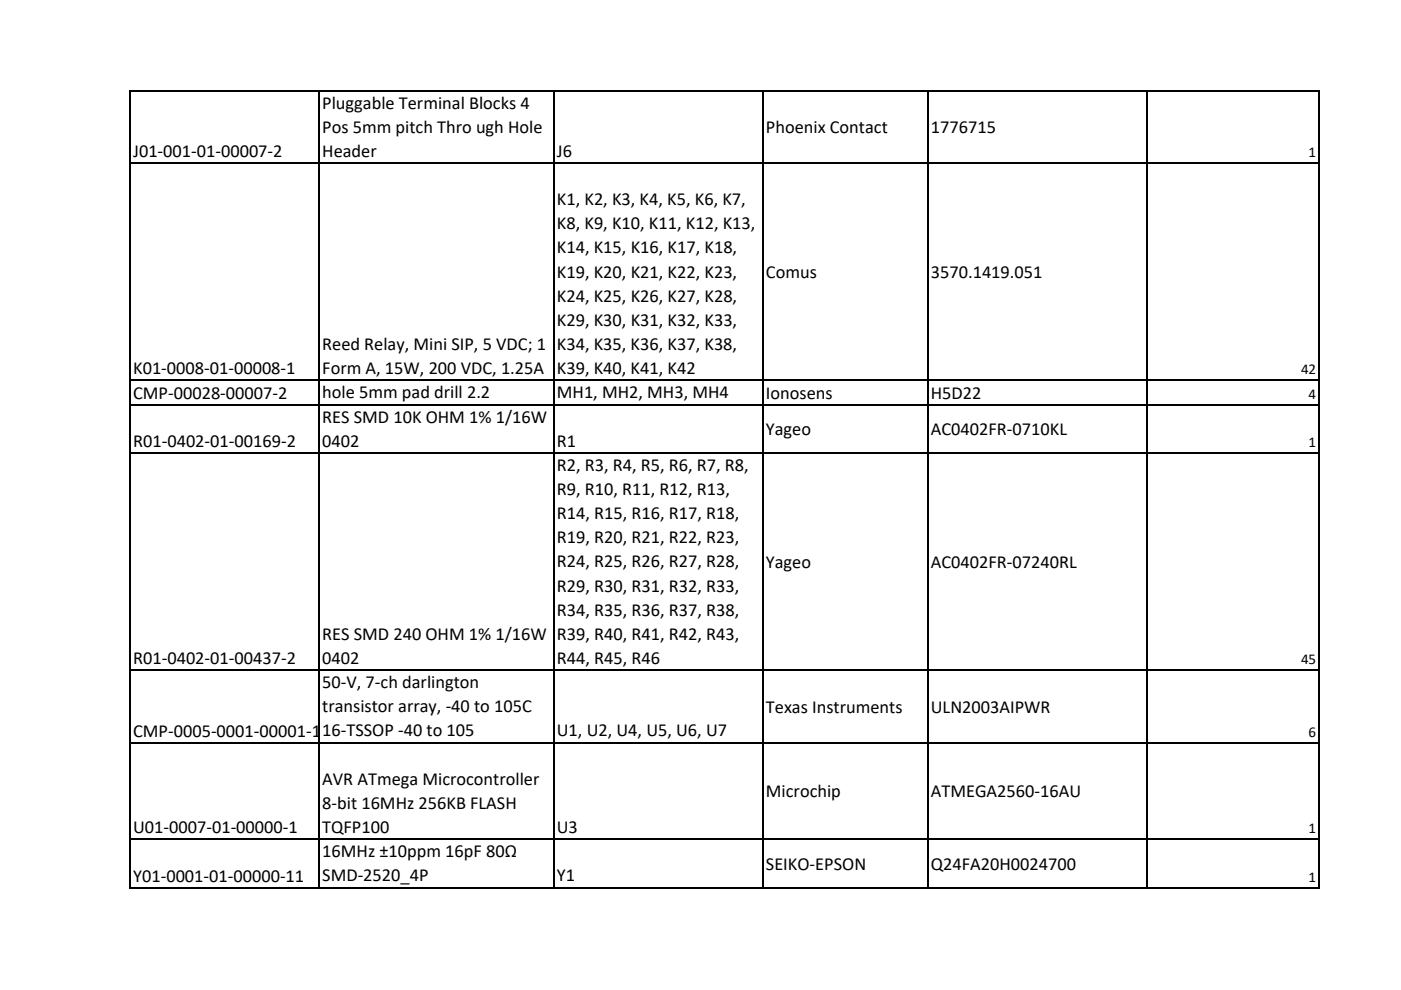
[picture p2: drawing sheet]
<svg xmlns="http://www.w3.org/2000/svg" width="297mm" height="210mm" viewBox="0 0 297 210" stroke-linecap="round" stroke-linejoin="round" font-family="sans-serif">
<defs><g id="words">
<g font-size="3.9">
<text x="68.3" y="23">Pluggable Terminal Blocks 4</text>
<text x="68.3" y="28.2">Pos 5mm pitch Thro ugh Hole</text>
<text x="162.4" y="28.2">Phoenix Contact</text>
<text x="197.4" y="28.2">1776715</text>
<text x="28.2" y="33.3">J01‐001‐01‐00007‐2</text>
<text x="68.3" y="33.3">Header</text>
<text x="118.1" y="33.3">J6</text>
<text x="118.1" y="43.5">K1, K2, K3, K4, K5, K6, K7,</text>
<text x="118.1" y="48.6">K8, K9, K10, K11, K12, K13,</text>
<text x="118.1" y="53.8">K14, K15, K16, K17, K18,</text>
<text x="118.1" y="58.9">K19, K20, K21, K22, K23,</text>
<text x="162.4" y="59">Comus</text>
<text x="197.4" y="59">3570.1419.051</text>
<text x="118.1" y="64">K24, K25, K26, K27, K28,</text>
<text x="118.1" y="69.1">K29, K30, K31, K32, K33,</text>
<text x="68.3" y="74.3">Reed Relay, Mini SIP, 5 VDC; 1</text>
<text x="118.1" y="74.3">K34, K35, K36, K37, K38,</text>
<text x="28.2" y="79.4">K01‐0008‐01‐00008‐1</text>
<text x="68.3" y="79.4">Form A, 15W, 200 VDC, 1.25A</text>
<text x="118.1" y="79.4">K39, K40, K41, K42</text>
<text x="28.2" y="84.5">CMP‐00028‐00007‐2</text>
<text x="68.3" y="89.6">RES SMD 10K OHM 1% 1/16W</text>
<text x="68.3" y="84.5">hole 5mm pad drill 2.2</text>
<text x="118.1" y="84.5">MH1, MH2, MH3, MH4</text>
<text x="162.4" y="84.6">Ionosens</text>
<text x="197.4" y="84.6">H5D22</text>
<text x="28.2" y="94.8">R01‐0402‐01‐00169‐2</text>
<text x="68.3" y="94.7">0402</text>
<text x="118.1" y="94.7">R1</text>
<text x="162.4" y="92.2">Yageo</text>
<text x="197.4" y="92.2">AC0402FR‐0710KL</text>
<text x="118.1" y="99.9">R2, R3, R4, R5, R6, R7, R8,</text>
<text x="118.1" y="105">R9, R10, R11, R12, R13,</text>
<text x="118.1" y="110.1">R14, R15, R16, R17, R18,</text>
<text x="118.1" y="115.2">R19, R20, R21, R22, R23,</text>
<text x="118.1" y="120.4">R24, R25, R26, R27, R28,</text>
<text x="118.1" y="125.5">R29, R30, R31, R32, R33,</text>
<text x="162.4" y="120.4">Yageo</text>
<text x="197.4" y="120.4">AC0402FR‐07240RL</text>
<text x="118.1" y="130.6">R34, R35, R36, R37, R38,</text>
<text x="68.3" y="135.7">RES SMD 240 OHM 1% 1/16W</text>
<text x="118.1" y="135.7">R39, R40, R41, R42, R43,</text>
<text x="28.2" y="140.9">R01‐0402‐01‐00437‐2</text>
<text x="68.3" y="140.8">0402</text>
<text x="118.1" y="140.8">R44, R45, R46</text>
<text x="68.3" y="146">50‐V, 7‐ch darlington</text>
<text x="68.3" y="151.1">transistor array, ‐40 to 105C</text>
<text x="162.4" y="151.2">Texas Instruments</text>
<text x="197.4" y="151.2">ULN2003AIPWR</text>
<text x="28.2" y="156.3">CMP‐0005‐0001‐00001‐1</text>
<text x="68.3" y="156.2">16‐TSSOP ‐40 to 105</text>
<text x="118.1" y="156.2">U1, U2, U4, U5, U6, U7</text>
<text x="68.3" y="166.5">AVR ATmega Microcontroller</text>
<text x="68.3" y="171.6">8‐bit 16MHz 256KB FLASH</text>
<text x="162.4" y="169.1">Microchip</text>
<text x="197.4" y="169.1">ATMEGA2560‐16AU</text>
<text x="28.2" y="176.7">U01‐0007‐01‐00000‐1</text>
<text x="68.3" y="176.7">TQFP100</text>
<text x="118.1" y="176.7">U3</text>
<text x="68.3" y="181.8">16MHz ±10ppm 16pF 80Ω</text>
<text x="162.4" y="184.4">SEIKO‐EPSON</text>
<text x="197.4" y="184.4">Q24FA20H0024700</text>
<text x="28.2" y="187">Y01‐0001‐01‐00000‐11</text>
<text x="68.3" y="186.9">SMD‐2520_4P</text>
<text x="118.1" y="186.9">Y1</text>
</g>
<g font-size="3.2">
<text x="277.4" y="33.3">1</text>
<text x="275.8" y="79.4">42</text>
<text x="277.4" y="84.5">4</text>
<text x="277.4" y="94.8">1</text>
<text x="275.8" y="140.9">45</text>
<text x="277.4" y="156.3">6</text>
<text x="277.4" y="176.7">1</text>
<text x="277.4" y="187">1</text>
</g>
</g></defs>
<g fill="none" stroke="#000" stroke-width=".34">
<path d="M27.6 19v169.4M27.7 19.2h252.1M67.6 19.4v169M117.4 19.4v169M161.7 19.4v169M196.7 19.4v169M243.3 19.4v169M279.7 19.4v169M27.7 34.6h252.1M27.7 80.7h252.1M27.7 85.8h252.1M27.7 96.1h252.1"/>
<path d="M27.7 142.2h252.1M27.7 157.5h252.1M27.7 178h252.1M27.7 188.3h252.1"/>
</g>
<use href="#words"/>
</svg>
